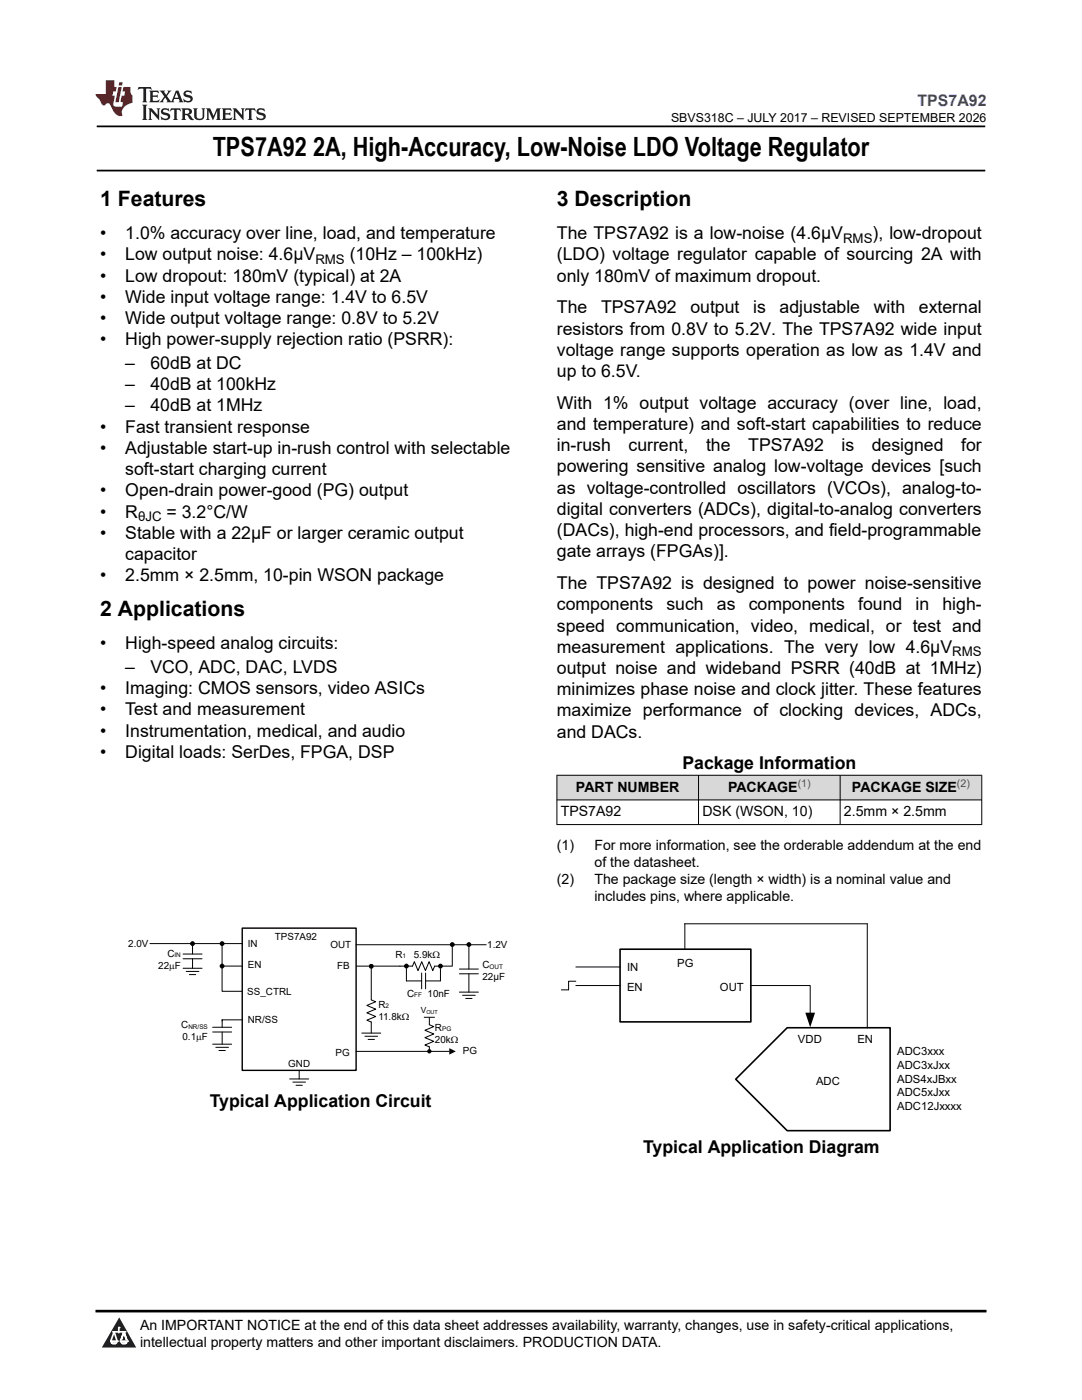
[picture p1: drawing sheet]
<svg xmlns="http://www.w3.org/2000/svg" width="216mm" height="279mm" viewBox="0 0 216 279" stroke-linecap="round" stroke-linejoin="round" font-family="sans-serif">
<defs><g id="words">
<text font-size="5.3" x="42.4" y="31.2">TPS7A92 2A, High-Accuracy, Low-Noise LDO Voltage Regulator</text>
<g font-size="4.2">
<text x="20" y="41.2">1 Features</text>
<text x="111.1" y="41.2">3 Description</text>
<text x="20" y="123">2 Applications</text>
</g>
<g font-size="3.5">
<text x="20" y="47.7">•</text>
<text x="25" y="47.7">1.0% accuracy over line, load, and temperature</text>
<text x="111.1" y="47.7">The TPS7A92 is a low-noise (4.6µV</text>
<text x="174.1" y="47.7">), low-dropout</text>
<text x="20" y="52">•</text>
<text x="25" y="52">Low output noise: 4.6µV</text>
<text x="69.8" y="52">(10Hz – 100kHz)</text>
<text x="111.1" y="52">(LDO) voltage regulator capable of sourcing 2A with</text>
<text x="20" y="56.2">•</text>
<text x="25" y="56.2">Low dropout: 180mV (typical) at 2A</text>
<text x="111.1" y="56.2">only 180mV of maximum dropout.</text>
<text x="20" y="60.4">•</text>
<text x="20" y="64.7">•</text>
<text x="25" y="60.4">Wide input voltage range: 1.4V to 6.5V</text>
<text x="25" y="64.7">Wide output voltage range: 0.8V to 5.2V</text>
<text x="111.1" y="62.5">The</text>
<text x="119.9" y="62.5">TPS7A92</text>
<text x="137.8" y="62.5">output</text>
<text x="150.3" y="62.5">is</text>
<text x="155.6" y="62.5">adjustable</text>
<text x="174.4" y="62.5">with</text>
<text x="183.4" y="62.5">external</text>
<text x="20" y="68.9">•</text>
<text x="25" y="68.9">High power-supply rejection ratio (PSRR):</text>
<text x="111.1" y="66.8">resistors from 0.8V to 5.2V. The TPS7A92 wide input</text>
<text x="111.1" y="71">voltage range supports operation as low as 1.4V and</text>
<text x="25" y="73.7">–</text>
<text x="25" y="77.9">–</text>
<text x="30" y="73.7">60dB at DC</text>
<text x="30" y="77.9">40dB at 100kHz</text>
<text x="111.1" y="75.2">up to 6.5V.</text>
<text x="25" y="82.1">–</text>
<text x="30" y="82.1">40dB at 1MHz</text>
<text x="111.1" y="81.6">With 1% output voltage accuracy (over line, load,</text>
<text x="20" y="86.4">•</text>
<text x="25" y="86.4">Fast transient response</text>
<text x="111.1" y="85.8">and temperature) and soft-start capabilities to reduce</text>
<text x="20" y="90.6">•</text>
<text x="25" y="90.6">Adjustable start-up in-rush control with selectable</text>
<text x="25" y="94.8">soft-start charging current</text>
<text x="111.1" y="94.3">powering sensitive analog low-voltage devices [such</text>
<text x="111.1" y="90.1">in-rush</text>
<text x="125.4" y="90.1">current,</text>
<text x="140.9" y="90.1">the</text>
<text x="149.3" y="90.1">TPS7A92</text>
<text x="167.9" y="90.1">is</text>
<text x="174" y="90.1">designed</text>
<text x="191.8" y="90.1">for</text>
<text x="20" y="99.1">•</text>
<text x="25" y="99.1">Open-drain power-good (PG) output</text>
<text x="111.1" y="98.5">as voltage-controlled oscillators (VCOs), analog-to-</text>
<text x="20" y="103.3">•</text>
<text x="20" y="107.5">•</text>
<text x="25" y="103.3">R</text>
<text x="25" y="107.5">Stable with a 22μF or larger ceramic output</text>
<text x="33.2" y="103.3">= 3.2°C/W</text>
<text x="111.1" y="102.8">digital converters (ADCs), digital-to-analog converters</text>
<text x="111.1" y="107">(DACs), high-end processors, and field-programmable</text>
<text x="25" y="111.8">capacitor</text>
<text x="111.1" y="111.2">gate arrays (FPGAs)].</text>
<text x="20" y="116">•</text>
<text x="25" y="116">2.5mm × 2.5mm, 10-pin WSON package</text>
<text x="111.1" y="117.6">The TPS7A92 is designed to power noise-sensitive</text>
<text x="111.1" y="121.8">components</text>
<text x="133" y="121.8">such</text>
<text x="143" y="121.8">as</text>
<text x="149.4" y="121.8">components</text>
<text x="171.2" y="121.8">found</text>
<text x="182.7" y="121.8">in</text>
<text x="188.1" y="121.8">high-</text>
<text x="20" y="129.5">•</text>
<text x="25" y="129.5">High-speed analog circuits:</text>
<text x="111.1" y="130.3">measurement applications. The very low 4.6µV</text>
<text x="111.1" y="126">speed communication, video, medical, or test and</text>
<text x="25" y="134.3">–</text>
<text x="30" y="134.3">VCO, ADC, DAC, LVDS</text>
<text x="111.1" y="134.5">output noise and wideband PSRR (40dB at 1MHz)</text>
<text x="20" y="138.5">•</text>
<text x="20" y="142.8">•</text>
<text x="25" y="138.5">Imaging: CMOS sensors, video ASICs</text>
<text x="25" y="142.8">Test and measurement</text>
<text x="111.1" y="138.7">minimizes phase noise and clock jitter. These features</text>
<text x="111.1" y="143">maximize performance of clocking devices, ADCs,</text>
<text x="20" y="147">•</text>
<text x="25" y="147">Instrumentation, medical, and audio</text>
<text x="111.1" y="147.2">and DACs.</text>
<text x="20" y="151.2">•</text>
<text x="25" y="151.2">Digital loads: SerDes, FPGA, DSP</text>
<text x="136.2" y="153.6">Package Information</text>
<text x="41.9" y="220.9">Typical Application Circuit</text>
<text x="128.3" y="230">Typical Application Diagram</text>
</g>
<text font-size="3.2" fill="#00f" x="183.1" y="21.1">TPS7A92</text>
<g font-size="2.8">
<text x="114.9" y="158">PART NUMBER</text>
<text x="145.3" y="158">PACKAGE</text>
<text x="170" y="158">PACKAGE SIZE</text>
<text x="111.9" y="162.9">TPS7A92</text>
<text x="140.2" y="162.9">DSK (WSON, 10)</text>
<text x="168.4" y="162.9">2.5mm × 2.5mm</text>
<text x="111.1" y="169.7">(1)</text>
<text x="118.6" y="169.7">For more information, see the orderable addendum at the end</text>
<text x="118.6" y="173.1">of the datasheet.</text>
<text x="111.1" y="176.5">(2)</text>
<text x="118.6" y="176.5">The package size (length × width) is a nominal value and</text>
<text x="118.6" y="179.9">includes pins, where applicable.</text>
<text x="27.9" y="265.5">An IMPORTANT NOTICE at the end of this data sheet addresses availability, warranty, changes, use in safety-critical applications,</text>
<text x="27.9" y="268.9">intellectual property matters and other important disclaimers. PRODUCTION DATA.</text>
</g>
<g font-size="2.6">
<text x="62.9" y="52.7">RMS</text>
<text x="168.2" y="48.4">RMS</text>
<text x="27.5" y="104">θJC</text>
<text x="190" y="131">RMS</text>
</g>
<text font-size="2.5" x="133.9" y="24.3">SBVS318C – JULY 2017 – REVISED SEPTEMBER 2026</text>
<g font-size="2.3">
<text x="125.1" y="193.8">IN</text>
<text x="125.1" y="197.7">EN</text>
<text x="135.1" y="192.9">PG</text>
<text x="143.7" y="197.7">OUT</text>
<text x="159.2" y="208.2">VDD</text>
<text x="171.1" y="208.2">EN</text>
<text x="179" y="210.6">ADC3xxx</text>
<text x="179" y="213.3">ADC3xJxx</text>
<text x="162.8" y="216.5">ADC</text>
<text x="179" y="216.1">ADS4xJBxx</text>
<text x="179" y="218.8">ADC5xJxx</text>
<text x="179" y="221.5">ADC12Jxxxx</text>
</g>
<g font-size="2.1" fill="#00f">
<text x="159.2" y="157.1">(1)</text>
<text x="191" y="157.1">(2)</text>
</g>
<g font-size="2">
<text x="25.6" y="189.1">2.0V</text>
<text x="33.4" y="190.9">C</text>
<text x="49.5" y="189">IN</text>
<text x="54.9" y="187.7">TPS7A92</text>
<text x="65.9" y="189.3">OUT</text>
<text x="78.9" y="191.2">R</text>
<text x="82.6" y="191.2">5.9kW</text>
<text x="97.2" y="189.1">1.2V</text>
<text x="31.6" y="193.3">22mF</text>
<text x="49.5" y="193.1">EN</text>
<text x="67.3" y="193.4">FB</text>
<text x="96.3" y="195.6">22μF</text>
<text x="96.3" y="193.3">C</text>
<text x="49.4" y="198.6">SS_CTRL</text>
<text x="75.5" y="201.2">R</text>
<text x="75.5" y="203.5">11.8kW</text>
<text x="81.2" y="198.9">C</text>
<text x="85.3" y="198.9">10nF</text>
<text x="36.2" y="205.2">C</text>
<text x="36.4" y="207.6">0.1mF</text>
<text x="49.5" y="204.1">NR/SS</text>
<text x="86.8" y="205.7">R</text>
<text x="86.8" y="208.1">20kW</text>
<text x="57.5" y="212.9">GND</text>
<text x="66.9" y="210.7">PG</text>
<text x="92.4" y="210.4">PG</text>
</g>
<text font-size="1.7" x="84" y="202.3">V</text>
<g font-size="1.3">
<text x="34.8" y="191">IN</text>
<text x="80.3" y="191.2">1</text>
<text x="97.7" y="193.3">OUT</text>
<text x="76.9" y="201.2">2</text>
<text x="82.7" y="198.9">FF</text>
<text x="37.6" y="205.3">NR/SS</text>
<text x="88.2" y="205.8">PG</text>
</g>
<text font-size="1.1" x="85.1" y="202.3">OUT</text>
</g></defs>
<path d="M19.3 25.2h177.3M19.3 34h177.3" fill="none" stroke="#000" stroke-width=".35"/>
<g fill="#d8d8d8">
<path d="M111.2 154.8h28.1v4.8h-28.1z" fill-rule="evenodd"/>
<path d="M139.4 154.8h28.2v4.8h-28.2z" fill-rule="evenodd"/>
<path d="M167.7 154.8h28.1v4.8h-28.1z" fill-rule="evenodd"/>
</g>
<g fill="none" stroke="#000" stroke-width=".2">
<path d="M111.1 154.7h84.9M111.1 159.6h84.9M111.1 154.7v9.9M139.4 154.7v9.9M167.6 154.7v9.9M195.9 154.7v9.9M111.1 164.6h84.9M29.9 188.3h18.4M36.5 191.3h3.8M36.5 190.4h3.8M36.5 193.2h3.8M37.2 193.9h2.5"/>
<path d="M37.8 194.5h1.3M38.4 188.3v2.1M38.4 191.3v1.9M44.3 188.8v4h4M44.3 193.2v4.6h4M71.1 188.5h25.9M71.1 192.8h11.2l.4-.9 .7 1.8 .7-1.8 .8 1.8 .7-1.8 .8 1.8 .3-.9h3.5M74.1 192.8l-.2 .2M74.1 193v6.6l.9 .3-1.8 .8 1.8 .7-1.8 .7 1.8 .8-1.8 .7 .9 .4v2.2M81.1 195.8h3M81.1 193.3v2.5M84.1 194.2v3.1"/>
<path d="M84.9 194.2v3.1M84.9 195.8h3M87.9 193.3v2.5M90.2 189v3.8M91.7 194.3h3.8M91.7 193.4h3.8M91.7 198h3.8M92.3 198.6h2.5M92.9 199.3h1.3M93.6 194.3v3.7M93.6 188.5v4.9M42.4 206h3.8"/>
<path d="M42.4 205h3.8M42.4 208.4h3.8M43.1 209h2.5M43.7 209.6h1.3M44.3 206v2.4M48.3 203.5h-4v1.5M57.8 215.3h3.8M58.4 216h2.6M59.1 216.6h1.2M59.7 213.8v1.5M71.1 209.8h18.6M72.2 206.2h3.8"/>
<path d="M72.8 206.8h2.5M73.5 207.4h1.2M84.6 203h2.1M85.7 209.8h.1M85.7 203.1v1.4l.9 .4-1.8 .7 1.8 .7-1.8 .8 1.8 .7-1.8 .8 .9 .3v.9"/>
</g>
<path d="M48.3 185.2h22.8v28.4h-22.8z" fill="none" stroke="#000" stroke-width=".28"/>
<g fill="#000">
<path d="M89.7 209.2l1.2 .6-1.2 .7z"/>
<circle cx="38.4" cy="188.3" r=".48"/>
<circle cx="44.3" cy="188.3" r=".48"/>
<circle cx="44.3" cy="192.8" r=".48"/>
<circle cx="74.1" cy="192.8" r=".48"/>
<circle cx="81.1" cy="192.8" r=".48"/>
<circle cx="87.9" cy="192.8" r=".48"/>
<circle cx="90.2" cy="188.5" r=".48"/>
<circle cx="93.6" cy="188.5" r=".48"/>
<circle cx="85.7" cy="209.8" r=".43"/>
</g>
<path d="M146.8 215.4l10.3-10.3h20.5v20.5h-20.5z" fill-rule="evenodd" fill="#fff"/>
<path d="M146.8 215.4l10.3-10.3h20.5v20.5h-20.5z" fill="none" stroke="#000" stroke-width=".32"/>
<g fill="#fff">
<path d="M156.7 213.1h11v4.6h-11z" fill-rule="evenodd"/>
<path d="M123.7 189.4h26.1v14.5h-26.1z" fill-rule="evenodd"/>
</g>
<path d="M123.7 189.4h26.1v14.5h-26.1z" fill="none" stroke="#000" stroke-width=".32"/>
<path d="M114.9 195.8h-1.4v1.7h-1.5M114.9 193h8.9M114.9 196.7h8.8M136.6 184.4h36.5v20.7M136.7 184.4v5M149.7 196.7h12v5.6" fill="none" stroke="#000" stroke-width=".2"/>
<path d="M160.7 202.1h1.9l-.9 2.9z" fill="#000"/>
<path d="M0 0h215.9v23.8h-215.9z" fill-rule="evenodd" fill="#fff"/>
<path d="M27.7 17.4l-.2 .6 .5-.3h.6v.2v2.1l-.2 .4h1l-.2-.4v-2.1v-.2h.5l.5 .3-.1-.6zM29.8 18.1l.2 .4v1.5l-.2 .4h1.9l.1-.6a1.08 1.08 0 0 1-1.3 .2v-.7h.6l.4 .2v-.6l-.4 .2h-.6v-.6l.2-.1a1 1 0 0 1 1 .2l-.1-.5zM31.8 18.1l1 1.1-1 1.2h.9l-.2-.2 .4-.7 .5 .7-.2 .2h1.6l-.2-.2 .1-.4h1l.1 .4-.1 .2h.9l-.2-.3-.8-2h-.5l-1 2.2-.8-1.1 .9-1.1h-.8l.2 .2-.5 .7-.3-.7 .1-.2zM35.2 18.5l.4 1h-.8zM36.8 18.2a.65 .65 0 0 0-.2 .8 .65 .65 0 0 0 .6 .4l.7 .2 .1 .2a.79 .79 0 0 1-.7 .4 .79 .79 0 0 1-.7-.5l.1 .7 .2-.1a.93 .93 0 0 0 1.1 .1 .93 .93 0 0 0 .4-1 1.46 1.46 0 0 0-1.2-.6l-.1-.3a1.09 1.09 0 0 1 1.2 .2l-.2-.6-.1 .1-.6-.2zM28.4 20.9l.2 .4v2.3l-.2 .3h1l-.2-.3v-2.3l.2-.4zM29.6 21.6l.2 .4v1.6l-.2 .3h.8l-.3-.3v-1.4l1.7 1.8v-2l.2-.4h-.8l.2 .2 .1 1.1-1.2-1.3zM32.3 21.8a.65 .65 0 0 0-.2 .7 .65 .65 0 0 0 .7 .4l.6 .2 .1 .2a.79 .79 0 0 1-.7 .4 .79 .79 0 0 1-.7-.5l.1 .7 .2-.1a.93 .93 0 0 0 1.1 .1 .93 .93 0 0 0 .4-.9 1.46 1.46 0 0 0-1.2-.6l-.1-.4a1.09 1.09 0 0 1 1.2 .2l-.2-.6-.1 .1-.6-.1zM34.1 21.6l-.1 .7a.63 .63 0 0 1 .7-.4l.1 1.7-.3 .3h1l-.2-.3v-1.7a.66 .66 0 0 1 .8 .4l-.1-.7zM36.2 21.6l.2 .4v1.6l-.2 .3h.9l-.2-.2v-.7h.5l.1 .2a.79 .79 0 0 0 1.2 .6l-1-.9a.61 .61 0 0 0 .6-.6 .61 .61 0 0 0-.5-.6zM36.9 21.9h.2a.47 .47 0 0 1 .5 .1 .47 .47 0 0 1 .1 .5l-.2 .2h-.6zM38.5 21.6l.2 .2a2.27 2.27 0 0 0 .4 2 1.04 1.04 0 0 0 1.7-.7v-1.3l.2-.2h-.8l.2 .4v1.1a.6 .6 0 0 1-.6 .6 .6 .6 0 0 1-.6-.6v-1.1l.3-.4zM41.1 21.6l.2 .4v1.6l-.2 .3h.7l-.2-.3v-1.5l.9 1.9 .8-1.9v1.5l-.2 .3h1l-.3-.3v-1.6l.3-.4h-.8l-.7 1.5-.7-1.5zM44.3 21.6l.2 .4v1.6l-.2 .3h1.9l.1-.5a1.09 1.09 0 0 1-1.3 .1v-.6h.6l.4 .1v-.6l-.4 .2h-.6v-.6l.2-.1a1.01 1.01 0 0 1 1 .3l-.1-.6zM46.4 21.6l.3 .4v1.6l-.3 .3h.8l-.2-.3v-1.4l1.6 1.8v-2l.2-.4h-.7l.2 .2v1.1l-1.2-1.3zM49 21.6l-.1 .7a.63 .63 0 0 1 .8-.4v1.7l-.3 .3h1l-.2-.3v-1.7a.66 .66 0 0 1 .8 .4l-.1-.7zM51.4 21.8a.65 .65 0 0 0-.2 .7 .65 .65 0 0 0 .6 .4l.6 .2 .2 .2a.79 .79 0 0 1-.8 .4 .79 .79 0 0 1-.6-.5l.1 .7 .2-.1a.93 .93 0 0 0 1 .1 .93 .93 0 0 0 .5-.9 1.46 1.46 0 0 0-1.3-.6l-.1-.4a1.09 1.09 0 0 1 1.3 .2l-.2-.6-.2 .1-.5-.1z" fill="#231f20"/>
<path d="M21.1 16v2.8h-2.1l.1 .3 .9 1a.95 .95 0 0 0 .9 .9 .59 .59 0 0 1 .6-.4 .59 .59 0 0 1 .5 .4l.4 .8a1.59 1.59 0 0 0 2.1 1.3 1.61 1.61 0 0 1 1-2.2l1-.4-.1-1.5a1.59 1.59 0 0 1-.4-1.6h-1.4l-.2 .9h.5l-.1 .8h-.5l-.2 1v.2l.4 .1-.2 .9h-.6a.73 .73 0 0 1-1.1-.7l.3-1.5h-.5l.2-.8h.5l.2-.9h-.5v-1.4zM23.6 17.4l-.6 3h.7l.6-3zM23.8 16.4l-.1 .7h.7l.1-.7z" fill="#ed1c24"/>
<path d="M0 261.4h215.9v18h-215.9z" fill-rule="evenodd" fill="#fff"/>
<path d="M23.8 262.9l3.4 6h-6.9z" fill="#231f20"/>
<path d="M22.1 267.7h1.3l-.4 .5h-.3a.55 .55 0 0 1-.6-.5z" fill-rule="evenodd" fill="#fff"/>
<path d="M22.1 267.7h1.3l-.4 .5h-.3a.55 .55 0 0 1-.6-.5z" fill="none" stroke="#231f20" stroke-width=".34"/>
<path d="M22.1 267.7h1.3l-.4 .5h-.5zM23.7 265.9h.1M23.7 264.9v1z" fill="none" stroke="#fff" stroke-width=".34"/>
<circle cx="23.7" cy="264.9" r=".17" fill="#fff"/>
<path d="M22.6 265.8h.1M22.6 265.8h2.3z" fill="none" stroke="#fff" stroke-width=".34"/>
<circle cx="24.9" cy="265.8" r=".17" fill="#fff"/>
<path d="M24 267.7h.1" fill="none" stroke="#fff" stroke-width=".34"/>
<path d="M24.7 265.8l-.7 1.9z" fill="#fff"/>
<path d="M24.7 265.8l-.7 1.9z" fill="none" stroke="#fff" stroke-width=".34"/>
<path d="M24.7 265.8l.7 1.9z" fill="#fff"/>
<path d="M24.7 265.8l.7 1.9zM25.3 267.7h.1" fill="none" stroke="#fff" stroke-width=".34"/>
<circle cx="22.1" cy="267.7" r=".17" fill="#fff"/>
<path d="M22.8 265.8l-.7 1.9zM22.8 265.8l.6 1.9z" fill="none" stroke="#fff" stroke-width=".34"/>
<circle cx="23.4" cy="267.7" r=".17" fill="#fff"/>
<path d="M24.1 267.7h1.3a.65 .65 0 0 1-.6 .5 .65 .65 0 0 1-.7-.5z" fill-rule="evenodd" fill="#fff"/>
<path d="M24.1 267.7h1.3a.65 .65 0 0 1-.6 .5 .65 .65 0 0 1-.7-.5z" fill="none" stroke="#231f20" stroke-width=".34"/>
<path d="M24 267.7h.1M24.1 267.7h1.3l-.4 .5h-.5z" fill="none" stroke="#fff" stroke-width=".34"/>
<circle cx="25.4" cy="267.7" r=".17" fill="#fff"/>
<path d="M19 261.7h177.8" fill="none" stroke="#000" stroke-width=".53"/>
<use href="#words"/>
</svg>
